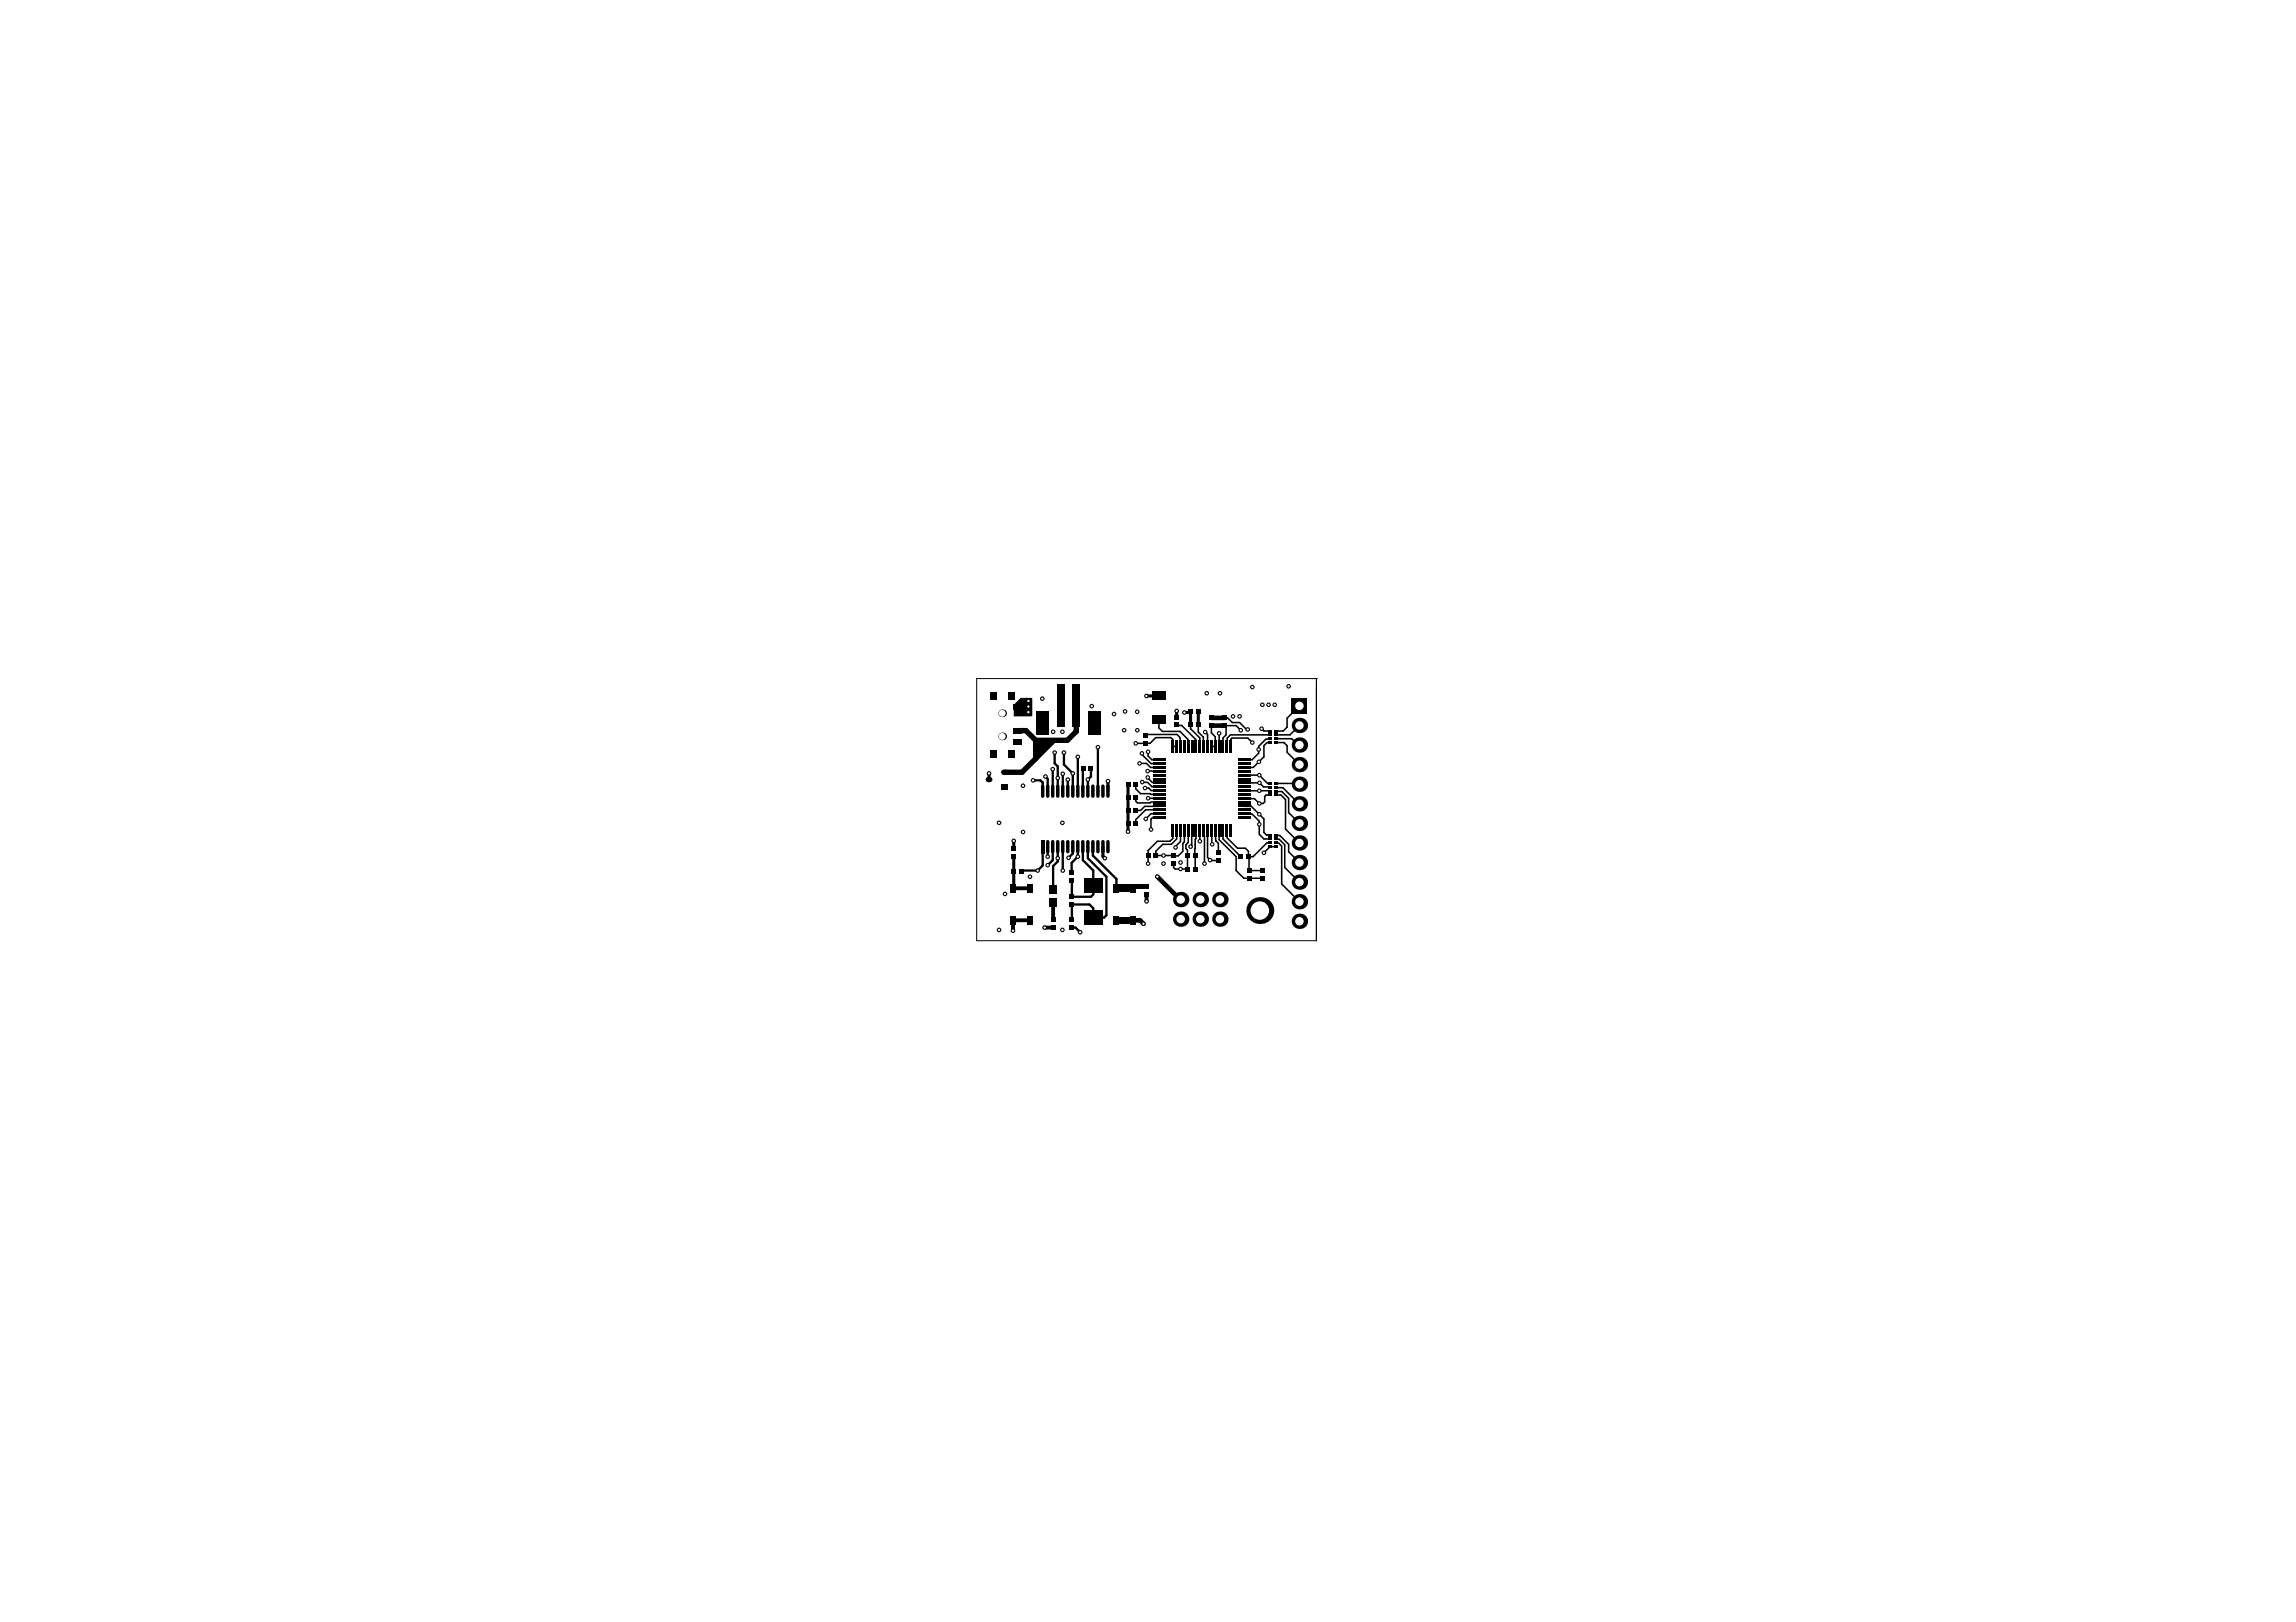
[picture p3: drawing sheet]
<svg xmlns="http://www.w3.org/2000/svg" width="297mm" height="210mm" viewBox="0 0 297 210" stroke-linecap="round" stroke-linejoin="round" font-family="sans-serif">
<path d="M126.4 87.8h43.9v33.9h-43.9zM170.3 87.8h.1" fill="none" stroke="#000" stroke-width=".13"/>
<g fill="#000">
<path d="M131.2 91.2l.8-.9h1.4l.1 .1v2.2l-.1 .1h-2.2zM134 95.8h2.8l-2.8 2.8zM144.7 118.6h1.6v.9h-1.6zM144.7 114.5h1.6v1h-1.6zM146.8 114.5h1.3v.6h-1.3z"/>
<circle cx="145.6" cy="92.1" r=".3"/>
</g>
<g fill="none" stroke="#000" stroke-width=".2">
<path d="M140.1 99.5h.1M146.9 96.2h1.9l.7-.7h2l.2 .2v.9h.5M147.4 98.8h.9l.5 .5h1.2M147.7 97.5v.1l1.2 1.2h1.1M148.1 95.2l.2-.2h4l.4 .5v1.1M148.4 90l-.1 .1M148.5 99.8h1.5M148.5 97.3v.5l.5 .5h1M149.9 93.1v1.1l.5 .4h2.3l1 1.1v.9M149.9 90v.1M152.2 93.8l.1 .1h.6l1.8 1.8v.9M153.3 92.1l-.1 .1"/>
<path d="M154 93.8v.5l1.2 1.2v1.1M154 92.1l-.1 .1M155 93.8v.9l.7 .7v1.2M155.9 94.7l.3 .3v1.6l.1-.1M156.7 93.9h.1M156.7 93.9v.9l.5 .5v1.3h-.5M156.7 92.9h.1M157.7 94.9v1.7M158.4 93.9h.1M158.4 92.9h.4l.6 .6h1l.9 .9h.1M160.5 94.5l-.6-.6h-1.3v1.2l-.4 .4v1.1M162 96.1l-.6-.6h-2l-.2 .2v.9"/>
<path d="M163.2 94.3l.3 .3h.8M164.3 95.1h-5.1l-.4 .4-.1 1.1M164.3 96.1h-.4l-.4 .4v1.4l-1.4 1.4h-1.2M164.3 95.6h-.5l-1 1v.9l-.8 .8h-1.1M165.1 96.1h1l.4 .4v.9l1.6 1.5M165.1 95.6h2l1 .8M168.1 91.3l-1.6 1.6v1.2l-.5 .5h-.9M168.1 93.9l-1.2 1.2h-1.8M131.1 119.1h.1M131.2 114.8l-.1 .2M131.2 112.7l-.1 .1M131.2 110.9l-.1 .1"/>
<path d="M132.1 112.7l-.1 .1M135.4 102.3l.1 .1M137.4 102.3l.1 .1M138.6 113.9h.1M138.7 119h-.1M138.8 109.6l-.1 .1M138.8 100.1h.1M138.8 102.2v.2M142 102.4h.1M145.9 104.9h.1M145.9 101.5h.1M146.9 103.2v.5l.3 .2 2.8-.1"/>
<path d="M146.9 101.5v.6l.7 .6 2.4 .1M147.8 101.2h.7l.5 .6h1M148.1 102h.5l.3 .3h1.1M148.3 114.8l-.2 .2M148.5 100.6l.6 .7h.9M148.5 103.3h1.5M149.7 113.4v.1M150 104.3l-1.9 .1-.5 .5h-.7M150 104.8h-1.8l-1.3 1.3v.5M150 105.3h-1.1l-.7 .7M150 105.8h-.9l-.2 .2v1.3M151.7 107.5v1l-.3 .4h-1.7l-1.2 1.2v1.7"/>
<path d="M152.2 107.5v1.1l-.7 .7h-1.1l-.9 .9v.5l2.9 .1 .6-.6v-1l.2-.2v-1.5M152.7 107.6v-.1v1.4l-.6 .6v.2M152.7 116.4h.1M153.4 109.8l.2 .2v2.5h-1.6l-.2-.2v-.5M153.4 109.8h.1M153.7 107.5v1.5l-.3 .3v.5M154.2 107.5v1.9l-.2 .2M154.7 107.5l-.1 2.4v2.6M155.2 107.5v1.4M155.7 107.5v.6l.1 .1v3.6M156.2 107.5v3.5l.4 .4h1M156.5 111.3h.1"/>
<path d="M156.7 107.5l.1 1.8M157.2 107.5l.1 1.3 .3 .3v1.3M157.3 108.8h.1M157.7 107.5v1.2l2.2 2.2v1.8l1 1h2.4M158.2 107.5v1.1l2.3 2.3M158.7 107.5l.1 .9 1.3 1.4h1l.4 .4v.7M160.9 105.3l1.1 .1 .9 .9v1.7l.6 .6h.8M160.9 104.3l1 .1 1.6 1.6v1.7l.4 .4h.4M160.9 101.3h2l.6 .5 .8 .1M160.9 102.3l3.4 .1M160.9 100.3h2l1.1 1.1h.3M161.5 110.9h.1v1.8h1.7"/>
<path d="M164.3 102.9h-.5l-.2 .2v.7l-.2 .2h-.5l-.6-.6-1.4-.1M164.3 109.1h-.4l-1.8 1.8h-.6M165.1 109.1h.3l.4 .4v4.9l2.3 2.3M165.1 109.6h-.8l-.8 .8M165.1 108.6h.4l.7 .7v3l1.9 1.9M165.1 108.1h.5l1.1 1.2v.9l1.4 1.4M165.1 102.9h.6l.6 .6v3.8l1.8 1.8M165.1 101.9h.9l1.7 1.7v.4h.4M165.1 102.4h.7l.9 .9v1.9l1.4 1.4M165.1 101.4h2.9l.1 .1M136.2 120l-.1 .1"/>
</g>
<path d="M148.3 90.1h1.6M152.2 92v.8M153.2 92.2h.7M154 92.1v1.7M155 92.1v1.7M128 100.1v.8M131.2 108.8v1.1M131.2 110.9v1.8M131.2 112.8v2M142.7 109.6v1.2l.2 .3M143.3 101.1v1.3M145.9 101.5v6.1" fill="none" stroke="#000" stroke-width=".4"/>
<g fill="none" stroke="#000" stroke-width=".3">
<path d="M136.2 99.5v2.9M136.4 97.4v1.4l.4 .4v3.2M137.6 97.4v1.5l1.2 1.2M139.4 97.9v4.5M140.1 99.5v2.9M141.1 99.5v1l-.4 .4v1.5M142 96.7v5.7M133.6 101h1l.3 .3v1.1M134.9 109.6v2.4l-.7 .7h-2.1M135.2 100.5l.3 .3v1.6M135.5 109.6v1.3M136.2 109.6v1.7l-.7 .7"/>
<path d="M136.8 109.6v1.9l-.6 .6v3M137.5 100.1l-.1 2.2M137.5 109.6v3.1M138.1 100.9v1.5M138.8 109.6v.9l-.6 .5M138.8 100.1v2.1M139.4 109.6v1.3l-.8 .8v1.2M140.1 109.6v1.7l1.3 1.4v3.1l-.3 .3h-2.4v-2.2M140.7 109.6v1.5l2.4 2.4v4.9l-.3 .3h-1.4v-1.2l-.5-.5h-2.2v2M141.4 109.6v1.1l3 3.1v1.2M138.6 120h.5l.6 .6"/>
</g>
<path d="M131.7 94.6h1l1.3 1.2M134 95.8v2.4l-1.8 1.7h-2.2M139.2 91.3v3.4l-1.1 1.1h-4.1" fill="none" stroke="#000" stroke-width=".7"/>
<path d="M156.7 93.9h1.7M156.7 92.9h1.7M146.6 119.1h.9l.4 .4M149.7 113.5l3 2.9" fill="none" stroke="#000" stroke-width=".6"/>
<path d="M131.1 119.1v1.3M131.1 119.1h2.1M131.1 115h2.1M136.2 116.7v2.3M148.3 115.8v.8M135.1 120h.9" fill="none" stroke="#000" stroke-width=".5"/>
<circle cx="145.6" cy="92.1" r=".15" fill="#fff"/>
<circle cx="147.1" cy="92.1" r=".3" fill="#000"/>
<circle cx="147.1" cy="92.1" r=".15" fill="#fff"/>
<circle cx="144.1" cy="92.4" r=".3" fill="#000"/>
<circle cx="144.1" cy="92.4" r=".15" fill="#fff"/>
<circle cx="160.5" cy="94.5" r=".3" fill="#000"/>
<circle cx="160.5" cy="94.5" r=".15" fill="#fff"/>
<circle cx="161.4" cy="94.4" r=".3" fill="#000"/>
<circle cx="161.4" cy="94.4" r=".15" fill="#fff"/>
<circle cx="157.7" cy="94.9" r=".3" fill="#000"/>
<circle cx="157.7" cy="94.9" r=".15" fill="#fff"/>
<circle cx="136.8" cy="100.7" r=".3" fill="#000"/>
<circle cx="136.8" cy="100.7" r=".15" fill="#fff"/>
<circle cx="136.4" cy="97.4" r=".3" fill="#000"/>
<circle cx="136.4" cy="97.4" r=".15" fill="#fff"/>
<circle cx="137.6" cy="97.4" r=".3" fill="#000"/>
<circle cx="137.6" cy="97.4" r=".15" fill="#fff"/>
<circle cx="138.8" cy="100.1" r=".3" fill="#000"/>
<circle cx="138.8" cy="100.1" r=".15" fill="#fff"/>
<circle cx="137.5" cy="100.1" r=".3" fill="#000"/>
<circle cx="137.5" cy="100.1" r=".15" fill="#fff"/>
<circle cx="143.3" cy="101.1" r=".3" fill="#000"/>
<circle cx="143.3" cy="101.1" r=".15" fill="#fff"/>
<circle cx="140.7" cy="100.9" r=".3" fill="#000"/>
<circle cx="140.7" cy="100.9" r=".15" fill="#fff"/>
<circle cx="136.2" cy="99.5" r=".3" fill="#000"/>
<circle cx="136.2" cy="99.5" r=".15" fill="#fff"/>
<circle cx="138.1" cy="100.9" r=".3" fill="#000"/>
<circle cx="138.1" cy="100.9" r=".15" fill="#fff"/>
<circle cx="135.2" cy="100.5" r=".3" fill="#000"/>
<circle cx="135.2" cy="100.5" r=".15" fill="#fff"/>
<circle cx="135.1" cy="120" r=".3" fill="#000"/>
<circle cx="135.1" cy="120" r=".15" fill="#fff"/>
<circle cx="133.2" cy="113.5" r=".3" fill="#000"/>
<circle cx="133.2" cy="113.5" r=".15" fill="#fff"/>
<circle cx="137.2" cy="89.1" r=".3" fill="#000"/>
<circle cx="137.2" cy="89.1" r=".15" fill="#fff"/>
<circle cx="148.3" cy="116.6" r=".3" fill="#000"/>
<circle cx="148.3" cy="116.6" r=".15" fill="#fff"/>
<circle cx="147.9" cy="119.5" r=".3" fill="#000"/>
<circle cx="147.9" cy="119.5" r=".15" fill="#fff"/>
<circle cx="156.1" cy="89.7" r=".3" fill="#000"/>
<circle cx="156.1" cy="89.7" r=".15" fill="#fff"/>
<circle cx="157.8" cy="89.7" r=".3" fill="#000"/>
<circle cx="157.8" cy="89.7" r=".15" fill="#fff"/>
<circle cx="131.2" cy="108.8" r=".3" fill="#000"/>
<circle cx="131.2" cy="108.8" r=".15" fill="#fff"/>
<circle cx="164.9" cy="91.2" r=".3" fill="#000"/>
<circle cx="164.9" cy="91.2" r=".15" fill="#fff"/>
<circle cx="164.1" cy="91.2" r=".3" fill="#000"/>
<circle cx="164.1" cy="91.2" r=".15" fill="#fff"/>
<circle cx="163.3" cy="91.2" r=".3" fill="#000"/>
<circle cx="163.3" cy="91.2" r=".15" fill="#fff"/>
<circle cx="159.5" cy="92.7" r=".3" fill="#000"/>
<circle cx="159.5" cy="92.7" r=".15" fill="#fff"/>
<circle cx="155.9" cy="94.7" r=".3" fill="#000"/>
<circle cx="155.9" cy="94.7" r=".15" fill="#fff"/>
<circle cx="152.2" cy="92" r=".3" fill="#000"/>
<circle cx="152.2" cy="92" r=".15" fill="#fff"/>
<circle cx="160.4" cy="92.7" r=".3" fill="#000"/>
<circle cx="160.4" cy="92.7" r=".15" fill="#fff"/>
<circle cx="166.7" cy="88.8" r=".3" fill="#000"/>
<circle cx="166.7" cy="88.8" r=".15" fill="#fff"/>
<circle cx="162" cy="88.9" r=".3" fill="#000"/>
<circle cx="162" cy="88.9" r=".15" fill="#fff"/>
<circle cx="162" cy="96.1" r=".3" fill="#000"/>
<circle cx="162" cy="96.1" r=".15" fill="#fff"/>
<circle cx="153.2" cy="92.2" r=".3" fill="#000"/>
<circle cx="153.2" cy="92.2" r=".15" fill="#fff"/>
<circle cx="148.3" cy="90.1" r=".3" fill="#000"/>
<circle cx="148.3" cy="90.1" r=".15" fill="#fff"/>
<circle cx="147.1" cy="94.5" r=".3" fill="#000"/>
<circle cx="147.1" cy="94.5" r=".15" fill="#fff"/>
<circle cx="145.4" cy="94.5" r=".3" fill="#000"/>
<circle cx="145.4" cy="94.5" r=".15" fill="#fff"/>
<circle cx="141.3" cy="92.3" r=".3" fill="#000"/>
<circle cx="141.3" cy="92.3" r=".15" fill="#fff"/>
<circle cx="141.2" cy="91.4" r=".3" fill="#000"/>
<circle cx="141.2" cy="91.4" r=".15" fill="#fff"/>
<circle cx="137.4" cy="94.7" r=".3" fill="#000"/>
<circle cx="137.4" cy="94.7" r=".15" fill="#fff"/>
<circle cx="134.8" cy="90.4" r=".3" fill="#000"/>
<circle cx="134.8" cy="90.4" r=".15" fill="#fff"/>
<circle cx="136.2" cy="94.7" r=".3" fill="#000"/>
<circle cx="136.2" cy="94.7" r=".15" fill="#fff"/>
<circle cx="134.8" cy="94.4" r=".3" fill="#000"/>
<circle cx="134.8" cy="94.4" r=".15" fill="#fff"/>
<circle cx="130.8" cy="97.5" r=".3" fill="#000"/>
<circle cx="130.8" cy="97.5" r=".15" fill="#fff"/>
<circle cx="128.5" cy="97.5" r=".3" fill="#000"/>
<circle cx="128.5" cy="97.5" r=".15" fill="#fff"/>
<circle cx="130.8" cy="90.1" r=".3" fill="#000"/>
<circle cx="130.8" cy="90.1" r=".15" fill="#fff"/>
<circle cx="128.5" cy="90.1" r=".3" fill="#000"/>
<circle cx="128.5" cy="90.1" r=".15" fill="#fff"/>
<circle cx="133" cy="92.2" r=".3" fill="#000"/>
<circle cx="133" cy="92.2" r=".15" fill="#fff"/>
<circle cx="133" cy="91.4" r=".3" fill="#000"/>
<circle cx="133" cy="91.4" r=".15" fill="#fff"/>
<circle cx="133" cy="90.7" r=".3" fill="#000"/>
<circle cx="133" cy="90.7" r=".15" fill="#fff"/>
<circle cx="128" cy="100.1" r=".3" fill="#000"/>
<circle cx="128" cy="100.1" r=".15" fill="#fff"/>
<circle cx="139.4" cy="97.9" r=".3" fill="#000"/>
<circle cx="139.4" cy="97.9" r=".15" fill="#fff"/>
<circle cx="130" cy="115.7" r=".3" fill="#000"/>
<circle cx="130" cy="115.7" r=".15" fill="#fff"/>
<circle cx="137.4" cy="120.3" r=".3" fill="#000"/>
<circle cx="137.4" cy="120.3" r=".15" fill="#fff"/>
<circle cx="129.3" cy="120.3" r=".3" fill="#000"/>
<circle cx="129.3" cy="120.3" r=".15" fill="#fff"/>
<circle cx="129.3" cy="106.5" r=".3" fill="#000"/>
<circle cx="129.3" cy="106.5" r=".15" fill="#fff"/>
<circle cx="137.4" cy="106.5" r=".3" fill="#000"/>
<circle cx="137.4" cy="106.5" r=".15" fill="#fff"/>
<circle cx="132.3" cy="101.7" r=".3" fill="#000"/>
<circle cx="132.3" cy="101.7" r=".15" fill="#fff"/>
<circle cx="132.3" cy="107.7" r=".3" fill="#000"/>
<circle cx="132.3" cy="107.7" r=".15" fill="#fff"/>
<circle cx="142" cy="96.7" r=".3" fill="#000"/>
<circle cx="142" cy="96.7" r=".15" fill="#fff"/>
<circle cx="131.1" cy="120.4" r=".3" fill="#000"/>
<circle cx="131.1" cy="120.4" r=".15" fill="#fff"/>
<circle cx="133.6" cy="101" r=".3" fill="#000"/>
<circle cx="133.6" cy="101" r=".15" fill="#fff"/>
<circle cx="139.7" cy="120.6" r=".3" fill="#000"/>
<circle cx="139.7" cy="120.6" r=".15" fill="#fff"/>
<circle cx="149.7" cy="113.5" r=".3" fill="#000"/>
<circle cx="149.7" cy="113.5" r=".15" fill="#fff"/>
<circle cx="139.4" cy="110.9" r=".3" fill="#000"/>
<circle cx="139.4" cy="110.9" r=".15" fill="#fff"/>
<circle cx="134.2" cy="112.7" r=".3" fill="#000"/>
<circle cx="134.2" cy="112.7" r=".15" fill="#fff"/>
<circle cx="138.2" cy="111" r=".3" fill="#000"/>
<circle cx="138.2" cy="111" r=".15" fill="#fff"/>
<circle cx="136.8" cy="111.1" r=".3" fill="#000"/>
<circle cx="136.8" cy="111.1" r=".15" fill="#fff"/>
<circle cx="137.5" cy="112.7" r=".3" fill="#000"/>
<circle cx="137.5" cy="112.7" r=".15" fill="#fff"/>
<circle cx="142.9" cy="111.1" r=".3" fill="#000"/>
<circle cx="142.9" cy="111.1" r=".15" fill="#fff"/>
<circle cx="147.8" cy="101.2" r=".3" fill="#000"/>
<circle cx="147.8" cy="101.2" r=".15" fill="#fff"/>
<circle cx="147.7" cy="97.5" r=".3" fill="#000"/>
<circle cx="147.7" cy="97.5" r=".15" fill="#fff"/>
<circle cx="135.5" cy="112" r=".3" fill="#000"/>
<circle cx="135.5" cy="112" r=".15" fill="#fff"/>
<circle cx="135.5" cy="110.9" r=".3" fill="#000"/>
<circle cx="135.5" cy="110.9" r=".15" fill="#fff"/>
<circle cx="145.9" cy="107.6" r=".3" fill="#000"/>
<circle cx="145.9" cy="107.6" r=".15" fill="#fff"/>
<circle cx="148.2" cy="106" r=".3" fill="#000"/>
<circle cx="148.2" cy="106" r=".15" fill="#fff"/>
<circle cx="148.9" cy="107.3" r=".3" fill="#000"/>
<circle cx="148.9" cy="107.3" r=".15" fill="#fff"/>
<circle cx="148.5" cy="100.6" r=".3" fill="#000"/>
<circle cx="148.5" cy="100.6" r=".15" fill="#fff"/>
<circle cx="148.5" cy="99.8" r=".3" fill="#000"/>
<circle cx="148.5" cy="99.8" r=".15" fill="#fff"/>
<circle cx="147.4" cy="98.8" r=".3" fill="#000"/>
<circle cx="147.4" cy="98.8" r=".15" fill="#fff"/>
<circle cx="146.9" cy="96.2" r=".3" fill="#000"/>
<circle cx="146.9" cy="96.2" r=".15" fill="#fff"/>
<circle cx="148.5" cy="97.3" r=".3" fill="#000"/>
<circle cx="148.5" cy="97.3" r=".15" fill="#fff"/>
<circle cx="148.1" cy="102" r=".3" fill="#000"/>
<circle cx="148.1" cy="102" r=".15" fill="#fff"/>
<circle cx="148.5" cy="103.3" r=".3" fill="#000"/>
<circle cx="148.5" cy="103.3" r=".15" fill="#fff"/>
<circle cx="152.7" cy="111.6" r=".3" fill="#000"/>
<circle cx="152.7" cy="111.6" r=".15" fill="#fff"/>
<circle cx="152.7" cy="112.5" r=".3" fill="#000"/>
<circle cx="152.7" cy="112.5" r=".15" fill="#fff"/>
<circle cx="155.8" cy="111.8" r=".3" fill="#000"/>
<circle cx="155.8" cy="111.8" r=".15" fill="#fff"/>
<circle cx="148.5" cy="111.8" r=".3" fill="#000"/>
<circle cx="148.5" cy="111.8" r=".15" fill="#fff"/>
<circle cx="150.5" cy="111.8" r=".3" fill="#000"/>
<circle cx="150.5" cy="111.8" r=".15" fill="#fff"/>
<circle cx="150.5" cy="110.7" r=".3" fill="#000"/>
<circle cx="150.5" cy="110.7" r=".15" fill="#fff"/>
<circle cx="152.1" cy="109.7" r=".3" fill="#000"/>
<circle cx="152.1" cy="109.7" r=".15" fill="#fff"/>
<circle cx="154" cy="109.6" r=".3" fill="#000"/>
<circle cx="154" cy="109.6" r=".15" fill="#fff"/>
<circle cx="155.2" cy="108.9" r=".3" fill="#000"/>
<circle cx="155.2" cy="108.9" r=".15" fill="#fff"/>
<circle cx="156.5" cy="111.3" r=".3" fill="#000"/>
<circle cx="156.5" cy="111.3" r=".15" fill="#fff"/>
<circle cx="156.8" cy="109.3" r=".3" fill="#000"/>
<circle cx="156.8" cy="109.3" r=".15" fill="#fff"/>
<circle cx="163.5" cy="110.4" r=".3" fill="#000"/>
<circle cx="163.5" cy="110.4" r=".15" fill="#fff"/>
<circle cx="162.9" cy="106.7" r=".3" fill="#000"/>
<circle cx="162.9" cy="106.7" r=".15" fill="#fff"/>
<circle cx="162.9" cy="104" r=".3" fill="#000"/>
<circle cx="162.9" cy="104" r=".15" fill="#fff"/>
<circle cx="162.9" cy="105.4" r=".3" fill="#000"/>
<circle cx="162.9" cy="105.4" r=".15" fill="#fff"/>
<circle cx="163.2" cy="94.3" r=".3" fill="#000"/>
<circle cx="163.2" cy="94.3" r=".15" fill="#fff"/>
<circle cx="162.9" cy="101.3" r=".3" fill="#000"/>
<circle cx="162.9" cy="101.3" r=".15" fill="#fff"/>
<circle cx="162.9" cy="102.3" r=".3" fill="#000"/>
<circle cx="162.9" cy="102.3" r=".15" fill="#fff"/>
<circle cx="162.9" cy="100.3" r=".3" fill="#000"/>
<circle cx="162.9" cy="100.3" r=".15" fill="#fff"/>
<circle cx="162.8" cy="97" r=".3" fill="#000"/>
<circle cx="162.8" cy="97" r=".15" fill="#fff"/>
<circle cx="162.9" cy="98.6" r=".3" fill="#000"/>
<circle cx="162.9" cy="98.6" r=".15" fill="#fff"/>
<circle cx="129.7" cy="95.3" r=".5" fill="#000"/>
<circle cx="129.7" cy="95.3" r=".45" fill="#fff"/>
<circle cx="152.7" cy="118.9" r="1" fill="#000"/>
<circle cx="152.7" cy="118.9" r=".55" fill="#fff"/>
<circle cx="155.3" cy="118.9" r="1" fill="#000"/>
<circle cx="155.3" cy="118.9" r=".55" fill="#fff"/>
<circle cx="152.7" cy="116.4" r="1" fill="#000"/>
<circle cx="152.7" cy="116.4" r=".55" fill="#fff"/>
<circle cx="155.3" cy="116.4" r="1" fill="#000"/>
<circle cx="155.3" cy="116.4" r=".55" fill="#fff"/>
<circle cx="168.1" cy="119.2" r="1" fill="#000"/>
<circle cx="168.1" cy="119.2" r=".55" fill="#fff"/>
<circle cx="168.1" cy="111.6" r="1" fill="#000"/>
<circle cx="168.1" cy="111.6" r=".55" fill="#fff"/>
<circle cx="168.1" cy="114.2" r="1" fill="#000"/>
<circle cx="168.1" cy="114.2" r=".55" fill="#fff"/>
<circle cx="168.1" cy="104" r="1" fill="#000"/>
<circle cx="168.1" cy="104" r=".55" fill="#fff"/>
<circle cx="168.1" cy="106.6" r="1" fill="#000"/>
<circle cx="168.1" cy="106.6" r=".55" fill="#fff"/>
<circle cx="168.1" cy="96.4" r="1" fill="#000"/>
<circle cx="168.1" cy="96.4" r=".55" fill="#fff"/>
<circle cx="168.1" cy="98.9" r="1" fill="#000"/>
<circle cx="168.1" cy="99" r=".55" fill="#fff"/>
<path d="M167.1 90.3h2v2h-2z" fill-rule="evenodd" fill="#000"/>
<circle cx="168.1" cy="91.3" r=".55" fill="#fff"/>
<circle cx="129.7" cy="92.3" r=".5" fill="#000"/>
<circle cx="129.7" cy="92.3" r=".45" fill="#fff"/>
<circle cx="163" cy="117.8" r="1.74" fill="#000"/>
<circle cx="163" cy="117.8" r="1.2" fill="#fff"/>
<circle cx="168.1" cy="93.9" r="1" fill="#000"/>
<circle cx="168.1" cy="93.9" r=".55" fill="#fff"/>
<circle cx="168.1" cy="101.5" r="1" fill="#000"/>
<circle cx="168.1" cy="101.5" r=".55" fill="#fff"/>
<circle cx="168.1" cy="109.1" r="1" fill="#000"/>
<circle cx="168.1" cy="109.1" r=".55" fill="#fff"/>
<circle cx="168.1" cy="116.7" r="1" fill="#000"/>
<circle cx="168.1" cy="116.7" r=".55" fill="#fff"/>
<circle cx="157.8" cy="118.9" r="1" fill="#000"/>
<circle cx="157.8" cy="118.9" r=".55" fill="#fff"/>
<circle cx="157.8" cy="116.4" r="1" fill="#000"/>
<circle cx="157.8" cy="116.4" r=".55" fill="#fff"/>
<g fill="#000">
<path d="M128.1 97h.8v1h-.8z" fill-rule="evenodd"/>
<path d="M128.1 89.6h.8v1h-.8z" fill-rule="evenodd"/>
<path d="M130.4 97h.8v1h-.8z" fill-rule="evenodd"/>
<path d="M130.4 89.6h.8v1h-.8z" fill-rule="evenodd"/>
<path d="M131.2 91.2h1v.7h-1z" fill-rule="evenodd"/>
<path d="M131.2 95.7h1v.7h-1z" fill-rule="evenodd"/>
<path d="M131.2 94.2h1v.7h-1z" fill-rule="evenodd"/>
<path d="M134 92.1h1.6v3h-1.6z" fill-rule="evenodd"/>
<path d="M136.7 88.6h1v5.5h-1z" fill-rule="evenodd"/>
<path d="M138.7 88.6h1v5.5h-1z" fill-rule="evenodd"/>
<path d="M139.8 99.2h.6v.6h-.6z" fill-rule="evenodd"/>
<path d="M140.8 99.2h.6v.6h-.6z" fill-rule="evenodd"/>
<path d="M140.8 92.1h1.6v3h-1.6z" fill-rule="evenodd"/>
<path d="M147.8 94.9h.6v.6h-.6z" fill-rule="evenodd"/>
<path d="M147.8 95.9h.6v.6h-.6z" fill-rule="evenodd"/>
<path d="M149.1 92.6h1.7v1.1h-1.7z" fill-rule="evenodd"/>
<path d="M149.1 89.5h1.7v1.1h-1.7z" fill-rule="evenodd"/>
<path d="M149.2 99.2h1.6v.3h-1.6z" fill-rule="evenodd"/>
<path d="M149.2 98.2h1.6v.3h-1.6z" fill-rule="evenodd"/>
<path d="M149.2 99.7h1.6v.3h-1.6z" fill-rule="evenodd"/>
<path d="M149.2 98.7h1.6v.3h-1.6z" fill-rule="evenodd"/>
<path d="M151.6 95.8h.3v1.6h-.3z" fill-rule="evenodd"/>
<path d="M152.1 95.8h.3v1.6h-.3z" fill-rule="evenodd"/>
<path d="M151.9 92.5h.6v.6h-.6z" fill-rule="evenodd"/>
<path d="M151.9 93.5h.6v.6h-.6z" fill-rule="evenodd"/>
<path d="M152.6 95.8h.3v1.6h-.3z" fill-rule="evenodd"/>
<path d="M153.1 95.8h.3v1.6h-.3z" fill-rule="evenodd"/>
<path d="M153.6 95.8h.3v1.6h-.3z" fill-rule="evenodd"/>
<path d="M153.7 93.5h.6v.6h-.6z" fill-rule="evenodd"/>
<path d="M153.7 91.8h.6v.6h-.6z" fill-rule="evenodd"/>
<path d="M154.1 95.8h.3v1.6h-.3z" fill-rule="evenodd"/>
<path d="M154.6 95.8h.3v1.6h-.3z" fill-rule="evenodd"/>
<path d="M154.7 93.5h.6v.6h-.6z" fill-rule="evenodd"/>
<path d="M154.7 91.8h.6v.6h-.6z" fill-rule="evenodd"/>
<path d="M155.1 95.8h.3v1.6h-.3z" fill-rule="evenodd"/>
<path d="M155.6 95.8h.3v1.6h-.3z" fill-rule="evenodd"/>
<path d="M156.1 95.8h.3v1.6h-.3z" fill-rule="evenodd"/>
<path d="M156.6 95.8h.3v1.6h-.3z" fill-rule="evenodd"/>
<path d="M156.4 92.6h.6v.6h-.6z" fill-rule="evenodd"/>
<path d="M156.4 93.6h.6v.6h-.6z" fill-rule="evenodd"/>
<path d="M157.1 95.8h.3v1.6h-.3z" fill-rule="evenodd"/>
<path d="M157.6 95.8h.3v1.6h-.3z" fill-rule="evenodd"/>
<path d="M158.1 95.8h.3v1.6h-.3z" fill-rule="evenodd"/>
<path d="M158.1 92.6h.6v.6h-.6z" fill-rule="evenodd"/>
<path d="M158.1 93.6h.6v.6h-.6z" fill-rule="evenodd"/>
<path d="M158.6 95.8h.3v1.6h-.3z" fill-rule="evenodd"/>
<path d="M159.1 95.8h.3v1.6h-.3z" fill-rule="evenodd"/>
<path d="M160.1 99.2h1.6v.3h-1.6z" fill-rule="evenodd"/>
<path d="M160.1 98.2h1.6v.3h-1.6z" fill-rule="evenodd"/>
<path d="M160.1 98.7h1.6v.3h-1.6z" fill-rule="evenodd"/>
<path d="M160.1 99.7h1.6v.3h-1.6z" fill-rule="evenodd"/>
<path d="M164.1 95.4h.4v.3h-.4z" fill-rule="evenodd"/>
<path d="M164.1 94.9h.4v.3h-.4z" fill-rule="evenodd"/>
<path d="M164.1 94.5h.4v.2h-.4z" fill-rule="evenodd"/>
<path d="M164.1 95.9h.4v.3h-.4z" fill-rule="evenodd"/>
<path d="M164.9 95.4h.4v.3h-.4z" fill-rule="evenodd"/>
<path d="M164.9 94.9h.4v.3h-.4z" fill-rule="evenodd"/>
<path d="M164.9 94.5h.4v.2h-.4z" fill-rule="evenodd"/>
<path d="M164.9 95.9h.4v.3h-.4z" fill-rule="evenodd"/>
<path d="M129.5 101.5h.9v.7h-.9z" fill-rule="evenodd"/>
<path d="M130.9 109.6h.6v.6h-.6z" fill-rule="evenodd"/>
<path d="M130.9 110.6h.6v.6h-.6z" fill-rule="evenodd"/>
<path d="M130.8 118.6h.6v1h-.6z" fill-rule="evenodd"/>
<path d="M130.8 114.4h.6v1.1h-.6z" fill-rule="evenodd"/>
<path d="M130.9 112.5h.6v.6h-.6z" fill-rule="evenodd"/>
<path d="M131.8 112.5h.6v.6h-.6z" fill-rule="evenodd"/>
<path d="M132.9 118.6h.7v1h-.7z" fill-rule="evenodd"/>
<path d="M132.9 114.4h.7v1.1h-.7z" fill-rule="evenodd"/>
<path d="M134.7 108.7h.4v1.7h-.4z" fill-rule="evenodd"/>
<path d="M135.9 118.7h.6v.6h-.6z" fill-rule="evenodd"/>
<path d="M135.7 116.2h1v1.1h-1z" fill-rule="evenodd"/>
<path d="M135.7 114.5h1v1.1h-1z" fill-rule="evenodd"/>
<path d="M138.3 118.7h.6v.6h-.6z" fill-rule="evenodd"/>
<path d="M138.4 116.7h.6v.6h-.6z" fill-rule="evenodd"/>
<path d="M138.4 115.8h.6v.5h-.6z" fill-rule="evenodd"/>
<path d="M138.3 113.6h.6v.6h-.6z" fill-rule="evenodd"/>
<path d="M138.3 112.6h.6v.6h-.6z" fill-rule="evenodd"/>
<path d="M140.2 117.8h2.4v1.9h-2.4z" fill-rule="evenodd"/>
<path d="M140.2 113.7h2.4v1.9h-2.4z" fill-rule="evenodd"/>
<path d="M144.1 114.4h.7v1.1h-.7z" fill-rule="evenodd"/>
<path d="M144.1 118.6h.7v1h-.7z" fill-rule="evenodd"/>
<path d="M145.6 101.2h.6v.6h-.6z" fill-rule="evenodd"/>
<path d="M145.6 104.6h.6v.6h-.6z" fill-rule="evenodd"/>
<path d="M145.6 102.9h.6v.6h-.6z" fill-rule="evenodd"/>
<path d="M145.6 106.3h.6v.6h-.6z" fill-rule="evenodd"/>
<path d="M146.3 114.4h.6v1.1h-.6z" fill-rule="evenodd"/>
<path d="M146.3 118.6h.6v1h-.6z" fill-rule="evenodd"/>
<path d="M146.6 101.2h.6v.6h-.6z" fill-rule="evenodd"/>
<path d="M146.6 104.6h.6v.6h-.6z" fill-rule="evenodd"/>
<path d="M146.6 102.9h.6v.6h-.6z" fill-rule="evenodd"/>
<path d="M146.6 106.3h.6v.6h-.6z" fill-rule="evenodd"/>
<path d="M148 115.5h.6v.6h-.6z" fill-rule="evenodd"/>
<path d="M148 114.5h.6v.6h-.6z" fill-rule="evenodd"/>
<path d="M148.2 110.4h.6v.6h-.6z" fill-rule="evenodd"/>
<path d="M149.2 110.4h.6v.6h-.6z" fill-rule="evenodd"/>
<path d="M149.2 105.2h1.6v.2h-1.6z" fill-rule="evenodd"/>
<path d="M149.2 103.2h1.6v.3h-1.6z" fill-rule="evenodd"/>
<path d="M149.2 101.2h1.6v.3h-1.6z" fill-rule="evenodd"/>
<path d="M149.2 104.2h1.6v.3h-1.6z" fill-rule="evenodd"/>
<path d="M149.2 102.2h1.6v.3h-1.6z" fill-rule="evenodd"/>
<path d="M149.2 100.2h1.6v.3h-1.6z" fill-rule="evenodd"/>
<path d="M149.2 105.6h1.6v.3h-1.6z" fill-rule="evenodd"/>
<path d="M149.2 104.7h1.6v.3h-1.6z" fill-rule="evenodd"/>
<path d="M149.2 103.7h1.6v.3h-1.6z" fill-rule="evenodd"/>
<path d="M149.2 102.7h1.6v.3h-1.6z" fill-rule="evenodd"/>
<path d="M149.2 101.7h1.6v.3h-1.6z" fill-rule="evenodd"/>
<path d="M149.2 100.7h1.6v.3h-1.6z" fill-rule="evenodd"/>
<path d="M151.5 111.5h.6v.6h-.6z" fill-rule="evenodd"/>
<path d="M151.5 110.5h.6v.6h-.6z" fill-rule="evenodd"/>
<path d="M151.6 106.7h.3v1.6h-.3z" fill-rule="evenodd"/>
<path d="M152.1 106.7h.3v1.6h-.3z" fill-rule="evenodd"/>
<path d="M152.6 106.7h.3v1.6h-.3z" fill-rule="evenodd"/>
<path d="M153.3 110.5h.6v.6h-.6z" fill-rule="evenodd"/>
<path d="M153.3 112.2h.6v.6h-.6z" fill-rule="evenodd"/>
<path d="M153.1 106.7h.3v1.6h-.3z" fill-rule="evenodd"/>
<path d="M153.6 106.7h.3v1.6h-.3z" fill-rule="evenodd"/>
<path d="M154.3 110.5h.6v.6h-.6z" fill-rule="evenodd"/>
<path d="M154.3 112.2h.6v.6h-.6z" fill-rule="evenodd"/>
<path d="M154.1 106.7h.3v1.6h-.3z" fill-rule="evenodd"/>
<path d="M154.6 106.7h.3v1.6h-.3z" fill-rule="evenodd"/>
<path d="M155.1 106.7h.3v1.6h-.3z" fill-rule="evenodd"/>
<path d="M155.6 106.7h.3v1.6h-.3z" fill-rule="evenodd"/>
<path d="M156.1 106.7h.3v1.6h-.3z" fill-rule="evenodd"/>
<path d="M156.6 106.7h.3v1.6h-.3z" fill-rule="evenodd"/>
<path d="M157.1 106.7h.3v1.6h-.3z" fill-rule="evenodd"/>
<path d="M157.6 106.7h.3v1.6h-.3z" fill-rule="evenodd"/>
<path d="M157.3 111.1h.6v.6h-.6z" fill-rule="evenodd"/>
<path d="M157.3 110.1h.6v.6h-.6z" fill-rule="evenodd"/>
<path d="M158.1 106.7h.3v1.6h-.3z" fill-rule="evenodd"/>
<path d="M158.6 106.7h.3v1.6h-.3z" fill-rule="evenodd"/>
<path d="M159.1 106.7h.3v1.6h-.3z" fill-rule="evenodd"/>
<path d="M160.2 110.6h.6v.6h-.6z" fill-rule="evenodd"/>
<path d="M161.2 110.6h.6v.6h-.6z" fill-rule="evenodd"/>
<path d="M161.3 113.4h.6v.6h-.6z" fill-rule="evenodd"/>
<path d="M161.3 112.4h.6v.6h-.6z" fill-rule="evenodd"/>
<path d="M160.1 105.2h1.6v.2h-1.6z" fill-rule="evenodd"/>
<path d="M160.1 103.2h1.6v.3h-1.6z" fill-rule="evenodd"/>
<path d="M160.1 101.2h1.6v.3h-1.6z" fill-rule="evenodd"/>
<path d="M160.1 102.2h1.6v.3h-1.6z" fill-rule="evenodd"/>
<path d="M160.1 104.2h1.6v.3h-1.6z" fill-rule="evenodd"/>
<path d="M160.1 100.2h1.6v.3h-1.6z" fill-rule="evenodd"/>
<path d="M160.1 104.7h1.6v.3h-1.6z" fill-rule="evenodd"/>
<path d="M160.1 105.6h1.6v.3h-1.6z" fill-rule="evenodd"/>
<path d="M160.1 102.7h1.6v.3h-1.6z" fill-rule="evenodd"/>
<path d="M160.1 103.7h1.6v.3h-1.6z" fill-rule="evenodd"/>
<path d="M160.1 100.7h1.6v.3h-1.6z" fill-rule="evenodd"/>
<path d="M160.1 101.7h1.6v.3h-1.6z" fill-rule="evenodd"/>
<path d="M163 113.4h.6v.6h-.6z" fill-rule="evenodd"/>
<path d="M163 112.4h.6v.6h-.6z" fill-rule="evenodd"/>
<path d="M164.1 108.9h.4v.3h-.4z" fill-rule="evenodd"/>
<path d="M164.1 109.4h.4v.3h-.4z" fill-rule="evenodd"/>
<path d="M164.1 107.9h.4v.3h-.4z" fill-rule="evenodd"/>
<path d="M164.1 102.7h.4v.3h-.4z" fill-rule="evenodd"/>
<path d="M164.1 101.7h.4v.3h-.4z" fill-rule="evenodd"/>
<path d="M164.1 101.2h.4v.3h-.4z" fill-rule="evenodd"/>
<path d="M164.1 102.2h.4v.3h-.4z" fill-rule="evenodd"/>
<path d="M164.1 108.4h.4v.3h-.4z" fill-rule="evenodd"/>
<path d="M164.9 108.9h.4v.3h-.4z" fill-rule="evenodd"/>
<path d="M164.9 109.4h.4v.3h-.4z" fill-rule="evenodd"/>
<path d="M164.9 107.9h.4v.3h-.4z" fill-rule="evenodd"/>
<path d="M164.9 102.7h.4v.3h-.4z" fill-rule="evenodd"/>
<path d="M164.9 101.7h.4v.3h-.4z" fill-rule="evenodd"/>
<path d="M164.9 101.2h.4v.3h-.4z" fill-rule="evenodd"/>
<path d="M164.9 102.2h.4v.3h-.4z" fill-rule="evenodd"/>
<path d="M164.9 108.4h.4v.3h-.4z" fill-rule="evenodd"/>
<path d="M135.9 119.7h.6v.6h-.6z" fill-rule="evenodd"/>
<path d="M138.3 119.7h.6v.6h-.6z" fill-rule="evenodd"/>
</g>
<g fill="none" stroke="#000" stroke-width=".45">
<path d="M134.9 101.7v1.3M135.5 101.7v1.3M135.5 108.9v1.3M136.2 101.7v1.3M136.2 108.9v1.3M136.8 101.7v1.3M136.8 108.9v1.3M137.5 101.7v1.3M137.5 108.9v1.3M138.1 101.7v1.3M138.1 108.9v1.3M138.8 101.7v1.3"/>
<path d="M138.8 108.9v1.3M139.4 101.7v1.3M139.4 108.9v1.3M140.1 101.7v1.3M140.1 108.9v1.3M140.7 101.7v1.3M140.7 108.9v1.3M141.4 101.7v1.3M141.4 108.9v1.3M142 101.7v1.3M142 108.9v1.3M142.7 101.7v1.3"/>
<path d="M142.7 108.9v1.3M143.3 101.7v1.3M143.3 108.9v1.3"/>
</g>
<path d="M129.9 99.9h.2M127.9 100.9h.2" fill="none" stroke="#000" stroke-width=".7"/>
</svg>
